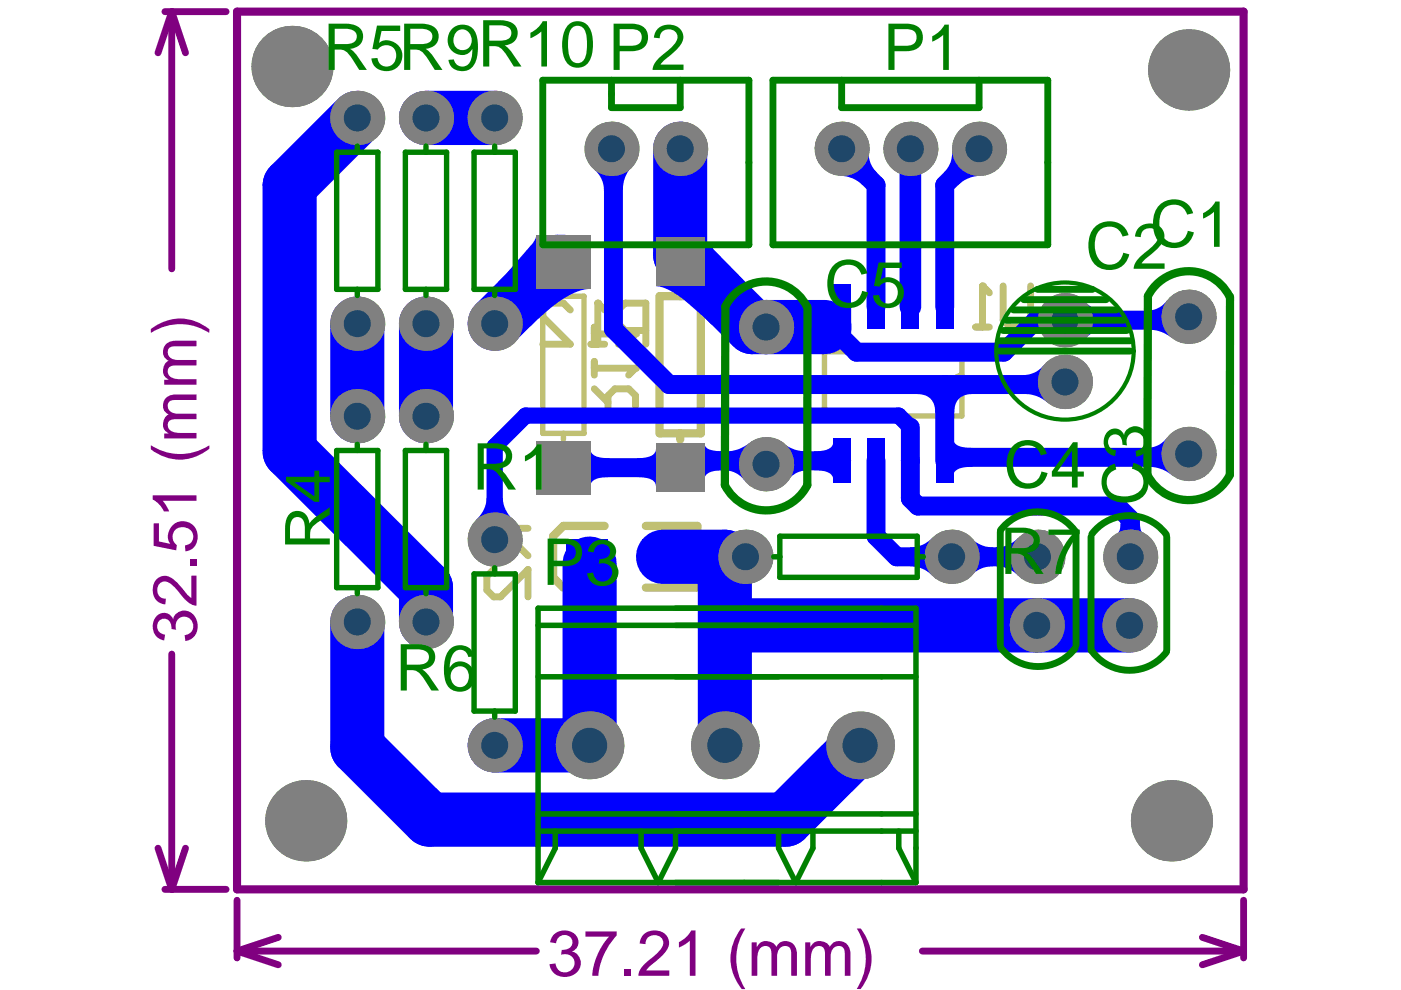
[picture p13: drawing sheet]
<svg xmlns="http://www.w3.org/2000/svg" width="297mm" height="210mm" viewBox="0 0 297 210" stroke-linecap="round" stroke-linejoin="round" font-family="sans-serif">
<defs><g id="words">
<g font-size="13.7" fill="#008000">
<text x="68.5" y="14.8">R5R9R10 P2</text>
<text x="187.2" y="14.8">P1</text>
<text x="243.9" y="52.3">C1</text>
<text x="230.2" y="57">C2</text>
<text x="174.8" y="65.1">C5</text>
<text x="100.1" y="103.8">R1</text>
<text x="212.8" y="103.4">C4</text>
<text x="114.9" y="124">P3</text>
<text x="212" y="121.7">R7</text>
<text x="83.8" y="146.4">R6</text>
</g>
<text font-size="13.7" fill="#800080" x="116" y="206.9">37.21 (mm)</text>
<g font-size="13.2" fill="#008000">
<text x="243.3" y="107.1" transform="rotate(-90 243.3 107.1)">C3</text>
<text x="69.9" y="116.6" transform="rotate(-90 69.9 116.6)">R4</text>
</g>
<text font-size="13.2" fill="#800080" x="41.7" y="136.4" transform="rotate(-90 41.7 136.4)">32.51 (mm)</text>
</g></defs>
<g fill="none" stroke="#800080" stroke-width="1.5">
<path d="M35 2.5h12.9M36.4 2.5v54.5M36.4 2.5l2.9 8.7M36.4 2.5l-2.9 8.7M36.4 138.7v49.9M33.5 179.8l2.9 8.8M39.3 179.8l-2.9 8.8M35 188.6h12.9M50.3 190.9v12.2M59 198.7l-8.7 3M254.9 198.7l8.8 3M263.7 190.9v12.2"/>
<path d="M50.3 201.7l8.7 2.9M50.3 201.7h63.4M195.6 201.7h68.1M263.7 201.7l-8.8 2.9"/>
</g>
<path d="M50.3 2.5h213.4v186.1h-213.4z" fill="none" stroke="#800080" stroke-width="1.7"/>
<path d="M115.1 62.8h8.7v29.1h-8.7zM119.5 61.5v1.3M203.9 79.6v-5h-29.1v13.6h29.1v-5M119.5 91.9v1.3" fill="none" stroke="#c0c073" stroke-width="1.1"/>
<path d="M139.8 62.8h8.8v29.1h-8.8zM144.2 61.5v1.3M144.2 91.9v1.3M128.2 111.5h-8.7l-2.2 2.2v8.7l2.2 2.2h8.7M136.9 111.5h11v13.1h-11" fill="none" stroke="#c0c073" stroke-width="1.8"/>
<path d="M206.9 69.3h2.9M208.3 60.6v8.7M212.7 60.6v7.3l1.4 1.4h3l1.4-1.4v-7.3M109 112v4.4l-1.4 1.4h-2.9l-1.5-1.4v-4.4h8.7M109 114.9l2.9 2.9M104.7 120.7l-1.5 1.5v2.9l1.5 1.5h1.4l5.8-5.9v5.9" fill="none" stroke="#c0c073" stroke-width="1.5"/>
<circle cx="208.3" cy="60.6" r=".73" fill="#c0c073"/>
<path d="M125.3 73h2.9M126.7 64.3v8.7M134 70.1l-2.9 2.9M136.9 70.1h-4.3l-1.5-1.5v-2.9l1.5-1.4h4.3v8.7M208.3 60.6l1.5 1.5" fill="none" stroke="#c0c073" stroke-width="1.5"/>
<circle cx="126.7" cy="64.3" r=".73" fill="#c0c073"/>
<path d="M120.9 65.7l-1.4-1.4h-3l-1.4 1.4v1.5l5.8 5.8h-5.8M126 76.6v2.9M126 78.1h8.7M126.7 64.3l1.5 1.4M126 88.2h8.7v-4.3l-1.4-1.5h-2.9l-1.5 1.5v4.3M126 82.4l2.9 2.9" fill="none" stroke="#c0c073" stroke-width="1.5"/>
<circle cx="134.7" cy="78.1" r=".73" fill="#c0c073"/>
<path d="M126 69.4v2.9M126 70.8h8.7M134.7 78.1l-1.4 1.4" fill="none" stroke="#c0c073" stroke-width="1.5"/>
<circle cx="134.7" cy="70.8" r=".73" fill="#c0c073"/>
<path d="M134.7 70.8l-1.4 1.5" fill="none" stroke="#c0c073" stroke-width="1.5"/>
<path d="M203.9 79.6a1.82 1.82 0 0 0-1.8 1.8 1.82 1.82 0 0 0 1.8 1.8" fill="none" stroke="#c0c073" stroke-width="1.1"/>
<g fill="#00f">
<path d="M125.9 35.9l8-.6a7.1 7.1 0 0 0-1.8 4.9l-4 .3a5.7 5.7 0 0 0-2.2-4.6z"/>
<path d="M149.4 94a1.78 1.78 0 0 0 1.9 1.5l2.1 .2v4l-2.6 .3a1.77 1.77 0 0 0-1.5 1.7z"/>
<path d="M172.6 95.7l2.6-.3a1.76 1.76 0 0 0 1.5-1.7v8a1.93 1.93 0 0 0-2-1.8l-2.1-.2z"/>
<path d="M202.1 93a1.92 1.92 0 0 0 2 1.8l2 .2v4l-2.6 .3a1.76 1.76 0 0 0-1.4 1.7z"/>
<path d="M211.2 116a6.4 6.4 0 0 0 4.7-2v8.1a6.4 6.4 0 0 0-4.7-2z"/>
<path d="M243 95a5.3 5.3 0 0 0 4.4-2.2l1.1 7.9a7.8 7.8 0 0 0-5-1.7z"/>
<path d="M243 65.9a5.3 5.3 0 0 0 4.4-2.2l1.1 8a7.8 7.8 0 0 0-5-1.8z"/>
<path d="M103.2 105.5h3.4a6.7 6.7 0 0 0 2.3 4.8h-8a6.7 6.7 0 0 0 2.3-4.8z"/>
<path d="M153.9 95.7a7.8 7.8 0 0 0 5-1.8l8.1 8a5.3 5.3 0 0 1 4.5-2.2l-.6-4a7.8 7.8 0 0 1-4.9-1.8l-8.1 8a5.3 5.3 0 0 0-4.5-2.2z"/>
<path d="M205.9 114a6.4 6.4 0 0 0 4.7 2v4.1a6.4 6.4 0 0 0-4.7 2z"/>
<path d="M192.9 116a6.4 6.4 0 0 0 4.8-2v8.1a6.4 6.4 0 0 0-4.8-2z"/>
<path d="M194.3 83.5l6-4 6 4a3.5 3.5 0 0 0-4 4h-4a3.5 3.5 0 0 0-4-4z"/>
<path d="M237.6 110.1h4l.2 2 .5 .9h-5.3l.1-.1a4.3 4.3 0 0 0 .5-2.8z"/>
<path d="M113.7 49.8l11.5 11.4a12.8 12.8 0 0 0-7 3l-4.3 3.6-1.6 1.5-6.7-9.5 1.6-1.6 5.8-6.7z"/>
<path d="M139.1 60.7l10.3-10.3a8.1 8.1 0 0 0 2 2.6l6.1 6.2-6.7 9.6a37.2 37.2 0 0 0-9.1-7.4l-1.9-.6z"/>
<path d="M216.8 79.5a5.5 5.5 0 0 0 4.5-2.1l.8 8a7.4 7.4 0 0 0-4.9-1.9z"/>
<path d="M201.9 31.9l5.9 5.4a6.9 6.9 0 0 0-4.7 2l-3-2.7a5.9 5.9 0 0 0 1.8-4.7z"/>
<path d="M178.2 37.3l6-5.4a5.9 5.9 0 0 0 1.8 4.7l-3 2.7a6.9 6.9 0 0 0-4.8-2z"/>
<path d="M229.9 63.9a6.4 6.4 0 0 0 4.7 2v4a6.4 6.4 0 0 0-4.7 2z"/>
<path d="M125.2 95.1a1.93 1.93 0 0 0 1.9 1.9l2.1 .1v4.1l-2.6 .3a1.76 1.76 0 0 0-1.4 1.7z"/>
<path d="M135.1 97.1l2.5-.3a1.76 1.76 0 0 0 1.5-1.7v8.1a1.93 1.93 0 0 0-2-1.9l-2-.1z"/>
</g>
<path d="M130.1 31.5h-.5l.5 .5v37.8l11.8 11.7h83.3l.6-.5M178.4 31.5v.5l7.3 7.3v25.8M207.6 31.5v.5l-7.3 7.3v25.8M178.4 65.1v6.4l3.2 3.2h31.2l6.8-6.8h32.4M119.5 99.2h24.7M144.2 97.7h34.2M153.4 81.4h.6l.2 .1M185.7 97.7v16l4.4 4.4h29.9M193 90.6v15.1l1.6 1.6h42.3l2.7 2.8v7.2M200.3 81.5v16.2M201.8 97h50.2" fill="none" stroke="#00f" stroke-width="4"/>
<path d="M193 90.6l-2.5-2.5h-79.1l-6.5 6.6v19.7" fill="none" stroke="#00f" stroke-width="3.4"/>
<path d="M75.7 25l-14.3 14.3v56.4l28.9 28.9v7.3M90.3 25h14.6M144.2 31.5v22.6l15.3 15.2h15.3M119.5 55.5h-1.5l-13.1 13.1M75.7 68.6v19.6M90.3 68.6v19.6M125 119.5v38.5h-20.1M140.6 118.1h13.1v39.9M75.7 131.9v26.6l15.3 15.3h75.6l15.8-15.8M158.1 132.6h81.4" fill="none" stroke="#00f" stroke-width="11.5"/>
<path d="M193 31.5v33.6" fill="none" stroke="#00f" stroke-width="4.6"/>
<g fill="#808080">
<circle cx="64.8" cy="174" r="8.6"/>
<circle cx="75.7" cy="131.9" r="5.7"/>
</g>
<circle cx="75.8" cy="131.9" r="2.87" fill="#1f4769"/>
<circle cx="75.7" cy="88.2" r="5.7" fill="#808080"/>
<circle cx="75.8" cy="88.2" r="2.87" fill="#1f4769"/>
<circle cx="75.7" cy="68.6" r="5.7" fill="#808080"/>
<circle cx="75.8" cy="68.6" r="2.87" fill="#1f4769"/>
<g fill="#808080">
<circle cx="61.9" cy="14.1" r="8.6"/>
<circle cx="75.7" cy="25" r="5.7"/>
</g>
<circle cx="75.8" cy="25" r="2.87" fill="#1f4769"/>
<circle cx="104.9" cy="158" r="5.7" fill="#808080"/>
<circle cx="104.9" cy="158" r="2.87" fill="#1f4769"/>
<circle cx="104.9" cy="114.4" r="5.7" fill="#808080"/>
<circle cx="104.9" cy="114.4" r="2.87" fill="#1f4769"/>
<circle cx="104.9" cy="68.6" r="5.7" fill="#808080"/>
<circle cx="104.9" cy="68.6" r="2.87" fill="#1f4769"/>
<circle cx="104.9" cy="25" r="5.7" fill="#808080"/>
<circle cx="104.9" cy="25" r="2.87" fill="#1f4769"/>
<circle cx="153.7" cy="158" r="7.2" fill="#808080"/>
<circle cx="153.7" cy="158" r="3.7" fill="#1f4769"/>
<circle cx="158.1" cy="118.1" r="5.7" fill="#808080"/>
<circle cx="158.1" cy="118.1" r="2.87" fill="#1f4769"/>
<circle cx="162.4" cy="69.3" r="5.7" fill="#808080"/>
<circle cx="162.4" cy="69.3" r="2.87" fill="#1f4769"/>
<path d="M139.1 50.4h10.3v10.3h-10.3z" fill-rule="evenodd" fill="#808080"/>
<circle cx="144.2" cy="31.5" r="5.7" fill="#808080"/>
<circle cx="144.2" cy="31.5" r="2.87" fill="#1f4769"/>
<circle cx="201.8" cy="118.1" r="5.7" fill="#808080"/>
<circle cx="201.8" cy="118.1" r="2.87" fill="#1f4769"/>
<circle cx="193" cy="31.5" r="5.7" fill="#808080"/>
<circle cx="193" cy="31.5" r="2.87" fill="#1f4769"/>
<circle cx="207.6" cy="31.5" r="5.7" fill="#808080"/>
<circle cx="207.6" cy="31.5" r="2.87" fill="#1f4769"/>
<g fill="#808080">
<circle cx="248.4" cy="174" r="8.6"/>
<circle cx="239.6" cy="118.1" r="5.7"/>
</g>
<circle cx="239.6" cy="118.1" r="2.87" fill="#1f4769"/>
<circle cx="239.5" cy="132.6" r="5.7" fill="#808080"/>
<circle cx="239.5" cy="132.6" r="2.87" fill="#1f4769"/>
<circle cx="252" cy="67.2" r="5.7" fill="#808080"/>
<circle cx="252" cy="67.2" r="2.87" fill="#1f4769"/>
<g fill="#808080">
<circle cx="252" cy="14.8" r="8.6"/>
<circle cx="162.4" cy="98.4" r="5.7"/>
</g>
<g fill="#808080">
<path d="M113.7 93.4h11.5v11.5h-11.5z" fill-rule="evenodd"/>
<path d="M113.7 49.8h11.5v11.5h-11.5z" fill-rule="evenodd"/>
</g>
<circle cx="162.4" cy="98.4" r="2.87" fill="#1f4769"/>
<path d="M139.1 94h10.3v10.3h-10.3z" fill-rule="evenodd" fill="#808080"/>
<circle cx="252" cy="96.2" r="5.7" fill="#808080"/>
<circle cx="252" cy="96.2" r="2.87" fill="#1f4769"/>
<circle cx="125" cy="158" r="7.2" fill="#808080"/>
<circle cx="125" cy="158" r="3.7" fill="#1f4769"/>
<circle cx="90.3" cy="131.9" r="5.7" fill="#808080"/>
<circle cx="90.3" cy="131.9" r="2.87" fill="#1f4769"/>
<circle cx="90.3" cy="88.2" r="5.7" fill="#808080"/>
<circle cx="90.3" cy="88.2" r="2.87" fill="#1f4769"/>
<circle cx="90.3" cy="68.6" r="5.7" fill="#808080"/>
<circle cx="90.3" cy="68.6" r="2.87" fill="#1f4769"/>
<circle cx="129.6" cy="31.5" r="5.7" fill="#808080"/>
<circle cx="129.7" cy="31.5" r="2.87" fill="#1f4769"/>
<circle cx="90.3" cy="25" r="5.7" fill="#808080"/>
<circle cx="90.3" cy="25" r="2.87" fill="#1f4769"/>
<circle cx="182.4" cy="158" r="7.2" fill="#808080"/>
<circle cx="182.4" cy="158" r="3.7" fill="#1f4769"/>
<circle cx="219.8" cy="132.6" r="5.7" fill="#808080"/>
<circle cx="219.8" cy="132.6" r="2.87" fill="#1f4769"/>
<circle cx="220" cy="118.1" r="5.7" fill="#808080"/>
<circle cx="220" cy="118.1" r="2.87" fill="#1f4769"/>
<circle cx="225.8" cy="67.9" r="5.7" fill="#808080"/>
<circle cx="225.8" cy="67.9" r="2.87" fill="#1f4769"/>
<circle cx="225.8" cy="81" r="5.7" fill="#808080"/>
<circle cx="225.8" cy="81" r="2.87" fill="#1f4769"/>
<circle cx="178.4" cy="31.5" r="5.7" fill="#808080"/>
<circle cx="178.5" cy="31.5" r="2.87" fill="#1f4769"/>
<g fill="#00f">
<path d="M176.6 60.3h3.7v9.5h-3.7z" fill-rule="evenodd"/>
<path d="M198.5 60.3h3.6v9.5h-3.6z" fill-rule="evenodd"/>
<path d="M176.6 93h3.7v9.4h-3.7z" fill-rule="evenodd"/>
<path d="M198.5 93h3.6v9.4h-3.6z" fill-rule="evenodd"/>
<path d="M120.2 114.4h8.7v7.3h-8.7z" fill-rule="evenodd"/>
<path d="M136.2 114.4h8.7v7.3h-8.7z" fill-rule="evenodd"/>
<path d="M191.2 60.3h3.6v9.5h-3.6z" fill-rule="evenodd"/>
<path d="M183.9 60.3h3.7v9.5h-3.7z" fill-rule="evenodd"/>
<path d="M191.2 93h3.6v9.4h-3.6z" fill-rule="evenodd"/>
<path d="M183.9 93h3.7v9.4h-3.7z" fill-rule="evenodd"/>
</g>
<g fill="#808080">
<circle cx="64.8" cy="174" r="8.6"/>
<circle cx="75.7" cy="131.9" r="5.7"/>
</g>
<circle cx="75.8" cy="131.9" r="2.87" fill="#1f4769"/>
<circle cx="75.7" cy="88.2" r="5.7" fill="#808080"/>
<circle cx="75.8" cy="88.2" r="2.87" fill="#1f4769"/>
<circle cx="75.7" cy="68.6" r="5.7" fill="#808080"/>
<circle cx="75.8" cy="68.6" r="2.87" fill="#1f4769"/>
<g fill="#808080">
<circle cx="61.9" cy="14.1" r="8.6"/>
<circle cx="75.7" cy="25" r="5.7"/>
</g>
<circle cx="75.8" cy="25" r="2.87" fill="#1f4769"/>
<circle cx="104.9" cy="158" r="5.7" fill="#808080"/>
<circle cx="104.9" cy="158" r="2.87" fill="#1f4769"/>
<circle cx="104.9" cy="114.4" r="5.7" fill="#808080"/>
<circle cx="104.9" cy="114.4" r="2.87" fill="#1f4769"/>
<circle cx="104.9" cy="68.6" r="5.7" fill="#808080"/>
<circle cx="104.9" cy="68.6" r="2.87" fill="#1f4769"/>
<circle cx="104.9" cy="25" r="5.7" fill="#808080"/>
<circle cx="104.9" cy="25" r="2.87" fill="#1f4769"/>
<circle cx="153.7" cy="158" r="7.2" fill="#808080"/>
<circle cx="153.7" cy="158" r="3.7" fill="#1f4769"/>
<circle cx="158.1" cy="118.1" r="5.7" fill="#808080"/>
<circle cx="158.1" cy="118.1" r="2.87" fill="#1f4769"/>
<circle cx="162.4" cy="69.3" r="5.7" fill="#808080"/>
<circle cx="162.4" cy="69.3" r="2.87" fill="#1f4769"/>
<path d="M139.1 50.4h10.3v10.3h-10.3z" fill-rule="evenodd" fill="#808080"/>
<circle cx="144.2" cy="31.5" r="5.7" fill="#808080"/>
<circle cx="144.2" cy="31.5" r="2.87" fill="#1f4769"/>
<circle cx="201.8" cy="118.1" r="5.7" fill="#808080"/>
<circle cx="201.8" cy="118.1" r="2.87" fill="#1f4769"/>
<circle cx="193" cy="31.5" r="5.7" fill="#808080"/>
<circle cx="193" cy="31.5" r="2.87" fill="#1f4769"/>
<circle cx="207.6" cy="31.5" r="5.7" fill="#808080"/>
<circle cx="207.6" cy="31.5" r="2.87" fill="#1f4769"/>
<g fill="#808080">
<circle cx="248.4" cy="174" r="8.6"/>
<circle cx="239.6" cy="118.1" r="5.7"/>
</g>
<circle cx="239.6" cy="118.1" r="2.87" fill="#1f4769"/>
<circle cx="239.5" cy="132.6" r="5.7" fill="#808080"/>
<circle cx="239.5" cy="132.6" r="2.87" fill="#1f4769"/>
<circle cx="252" cy="67.2" r="5.7" fill="#808080"/>
<circle cx="252" cy="67.2" r="2.87" fill="#1f4769"/>
<g fill="#808080">
<circle cx="252" cy="14.8" r="8.6"/>
<circle cx="162.4" cy="98.4" r="5.7"/>
</g>
<g fill="#808080">
<path d="M113.7 93.4h11.5v11.5h-11.5z" fill-rule="evenodd"/>
<path d="M113.7 49.8h11.5v11.5h-11.5z" fill-rule="evenodd"/>
</g>
<circle cx="162.4" cy="98.4" r="2.87" fill="#1f4769"/>
<path d="M139.1 94h10.3v10.3h-10.3z" fill-rule="evenodd" fill="#808080"/>
<circle cx="252" cy="96.2" r="5.7" fill="#808080"/>
<circle cx="252" cy="96.2" r="2.87" fill="#1f4769"/>
<circle cx="125" cy="158" r="7.2" fill="#808080"/>
<circle cx="125" cy="158" r="3.7" fill="#1f4769"/>
<circle cx="90.3" cy="131.9" r="5.7" fill="#808080"/>
<circle cx="90.3" cy="131.9" r="2.87" fill="#1f4769"/>
<circle cx="90.3" cy="88.2" r="5.7" fill="#808080"/>
<circle cx="90.3" cy="88.2" r="2.87" fill="#1f4769"/>
<circle cx="90.3" cy="68.6" r="5.7" fill="#808080"/>
<circle cx="90.3" cy="68.6" r="2.87" fill="#1f4769"/>
<circle cx="129.6" cy="31.5" r="5.7" fill="#808080"/>
<circle cx="129.7" cy="31.5" r="2.87" fill="#1f4769"/>
<circle cx="90.3" cy="25" r="5.7" fill="#808080"/>
<circle cx="90.3" cy="25" r="2.87" fill="#1f4769"/>
<circle cx="182.4" cy="158" r="7.2" fill="#808080"/>
<circle cx="182.4" cy="158" r="3.7" fill="#1f4769"/>
<circle cx="219.8" cy="132.6" r="5.7" fill="#808080"/>
<circle cx="219.8" cy="132.6" r="2.87" fill="#1f4769"/>
<circle cx="220" cy="118.1" r="5.7" fill="#808080"/>
<circle cx="220" cy="118.1" r="2.87" fill="#1f4769"/>
<circle cx="225.8" cy="67.9" r="5.7" fill="#808080"/>
<circle cx="225.8" cy="67.9" r="2.87" fill="#1f4769"/>
<circle cx="225.8" cy="81" r="5.7" fill="#808080"/>
<circle cx="225.8" cy="81" r="2.87" fill="#1f4769"/>
<circle cx="178.4" cy="31.5" r="5.7" fill="#808080"/>
<circle cx="178.5" cy="31.5" r="2.87" fill="#1f4769"/>
<g fill="none" stroke="#008000" stroke-width="1.1">
<path d="M71.4 32.3h8.7v29.1h-8.7zM75.7 31v1.3M85.9 32.3h8.8v29.1h-8.8zM90.3 31v1.3M100.5 32.3h8.8v29.1h-8.8zM104.9 31v1.3M75.7 61.4v1.3M90.3 61.4v1.3M104.9 61.4v1.3M71.4 95.5h8.7v29.1h-8.7zM75.7 94.2v1.3M85.9 95.5h8.8v29.1h-8.8z"/>
<path d="M90.3 94.2v1.3M164 118.1h1.3M165.3 113.7h29.2v8.7h-29.2zM194.5 118.1h1.3M75.7 124.6v1.3M90.3 124.6v1.3M100.5 121.7h8.8v29.1h-8.8zM104.9 120.4v1.3M104.9 150.8v1.3"/>
</g>
<path d="M114.1 132.6h80.1M114.1 143.5h80.1M114.1 176.2h80.1M114.1 172.6h80.1M117.7 176.2v3.6l-3.6 7.3M135.9 176.2v3.6l3.7 7.3 3.6-7.3v-3.6M165.1 176.2v3.6l3.6 7.3 3.7-7.3v-3.6M190.6 176.2v3.6l3.6 7.3M114.1 187.1h80.1M114.1 187.1v-58.1h80.1v58.1" fill="none" stroke="#008000" stroke-width="1.2"/>
<g fill="none" stroke="#008000" stroke-width="1.5">
<path d="M115.1 17h43.7v34.9h-43.7zM129.6 17v5.8h14.6v-5.8M163.9 17h58.3v34.9h-58.3zM178.4 17v5.8h29.2v-5.8M212 72.3h27.6M212 74.4h27.6M212.7 70.1h26.2M213.4 67.9h24.8M214.9 65.7h21.8M217.1 63.5h17.4M220 61.4h11.6M212.1 112.8v24"/>
<path d="M212.1 112.4a9.8 9.8 0 0 1 15.8 .2M228.1 112.8v24M231.3 113.8v24.1M231.5 113.2a9.8 9.8 0 0 1 15.8 .2M247.4 113.8v24.1M212.1 137.3a9.8 9.8 0 0 0 15.9 .1M231.5 138.1a9.8 9.8 0 0 0 15.8 .1"/>
</g>
<path d="M171.1 65a9.7 9.7 0 0 0-8.7-5.3 9.7 9.7 0 0 0-8.6 5.3l-.1 37.9a9.8 9.8 0 0 0 17.5 0v-37.8M260.6 62.8a9.7 9.7 0 0 0-8.6-5.3 9.7 9.7 0 0 0-8.6 5.3l-.1 37.9a9.8 9.8 0 0 0 17.5 0v-37.8" fill="none" stroke="#008000" stroke-width="1.8"/>
<circle cx="225.8" cy="74.4" r="14.6" fill="none" stroke="#008000" stroke-width=".88"/>
<use href="#words"/>
</svg>
